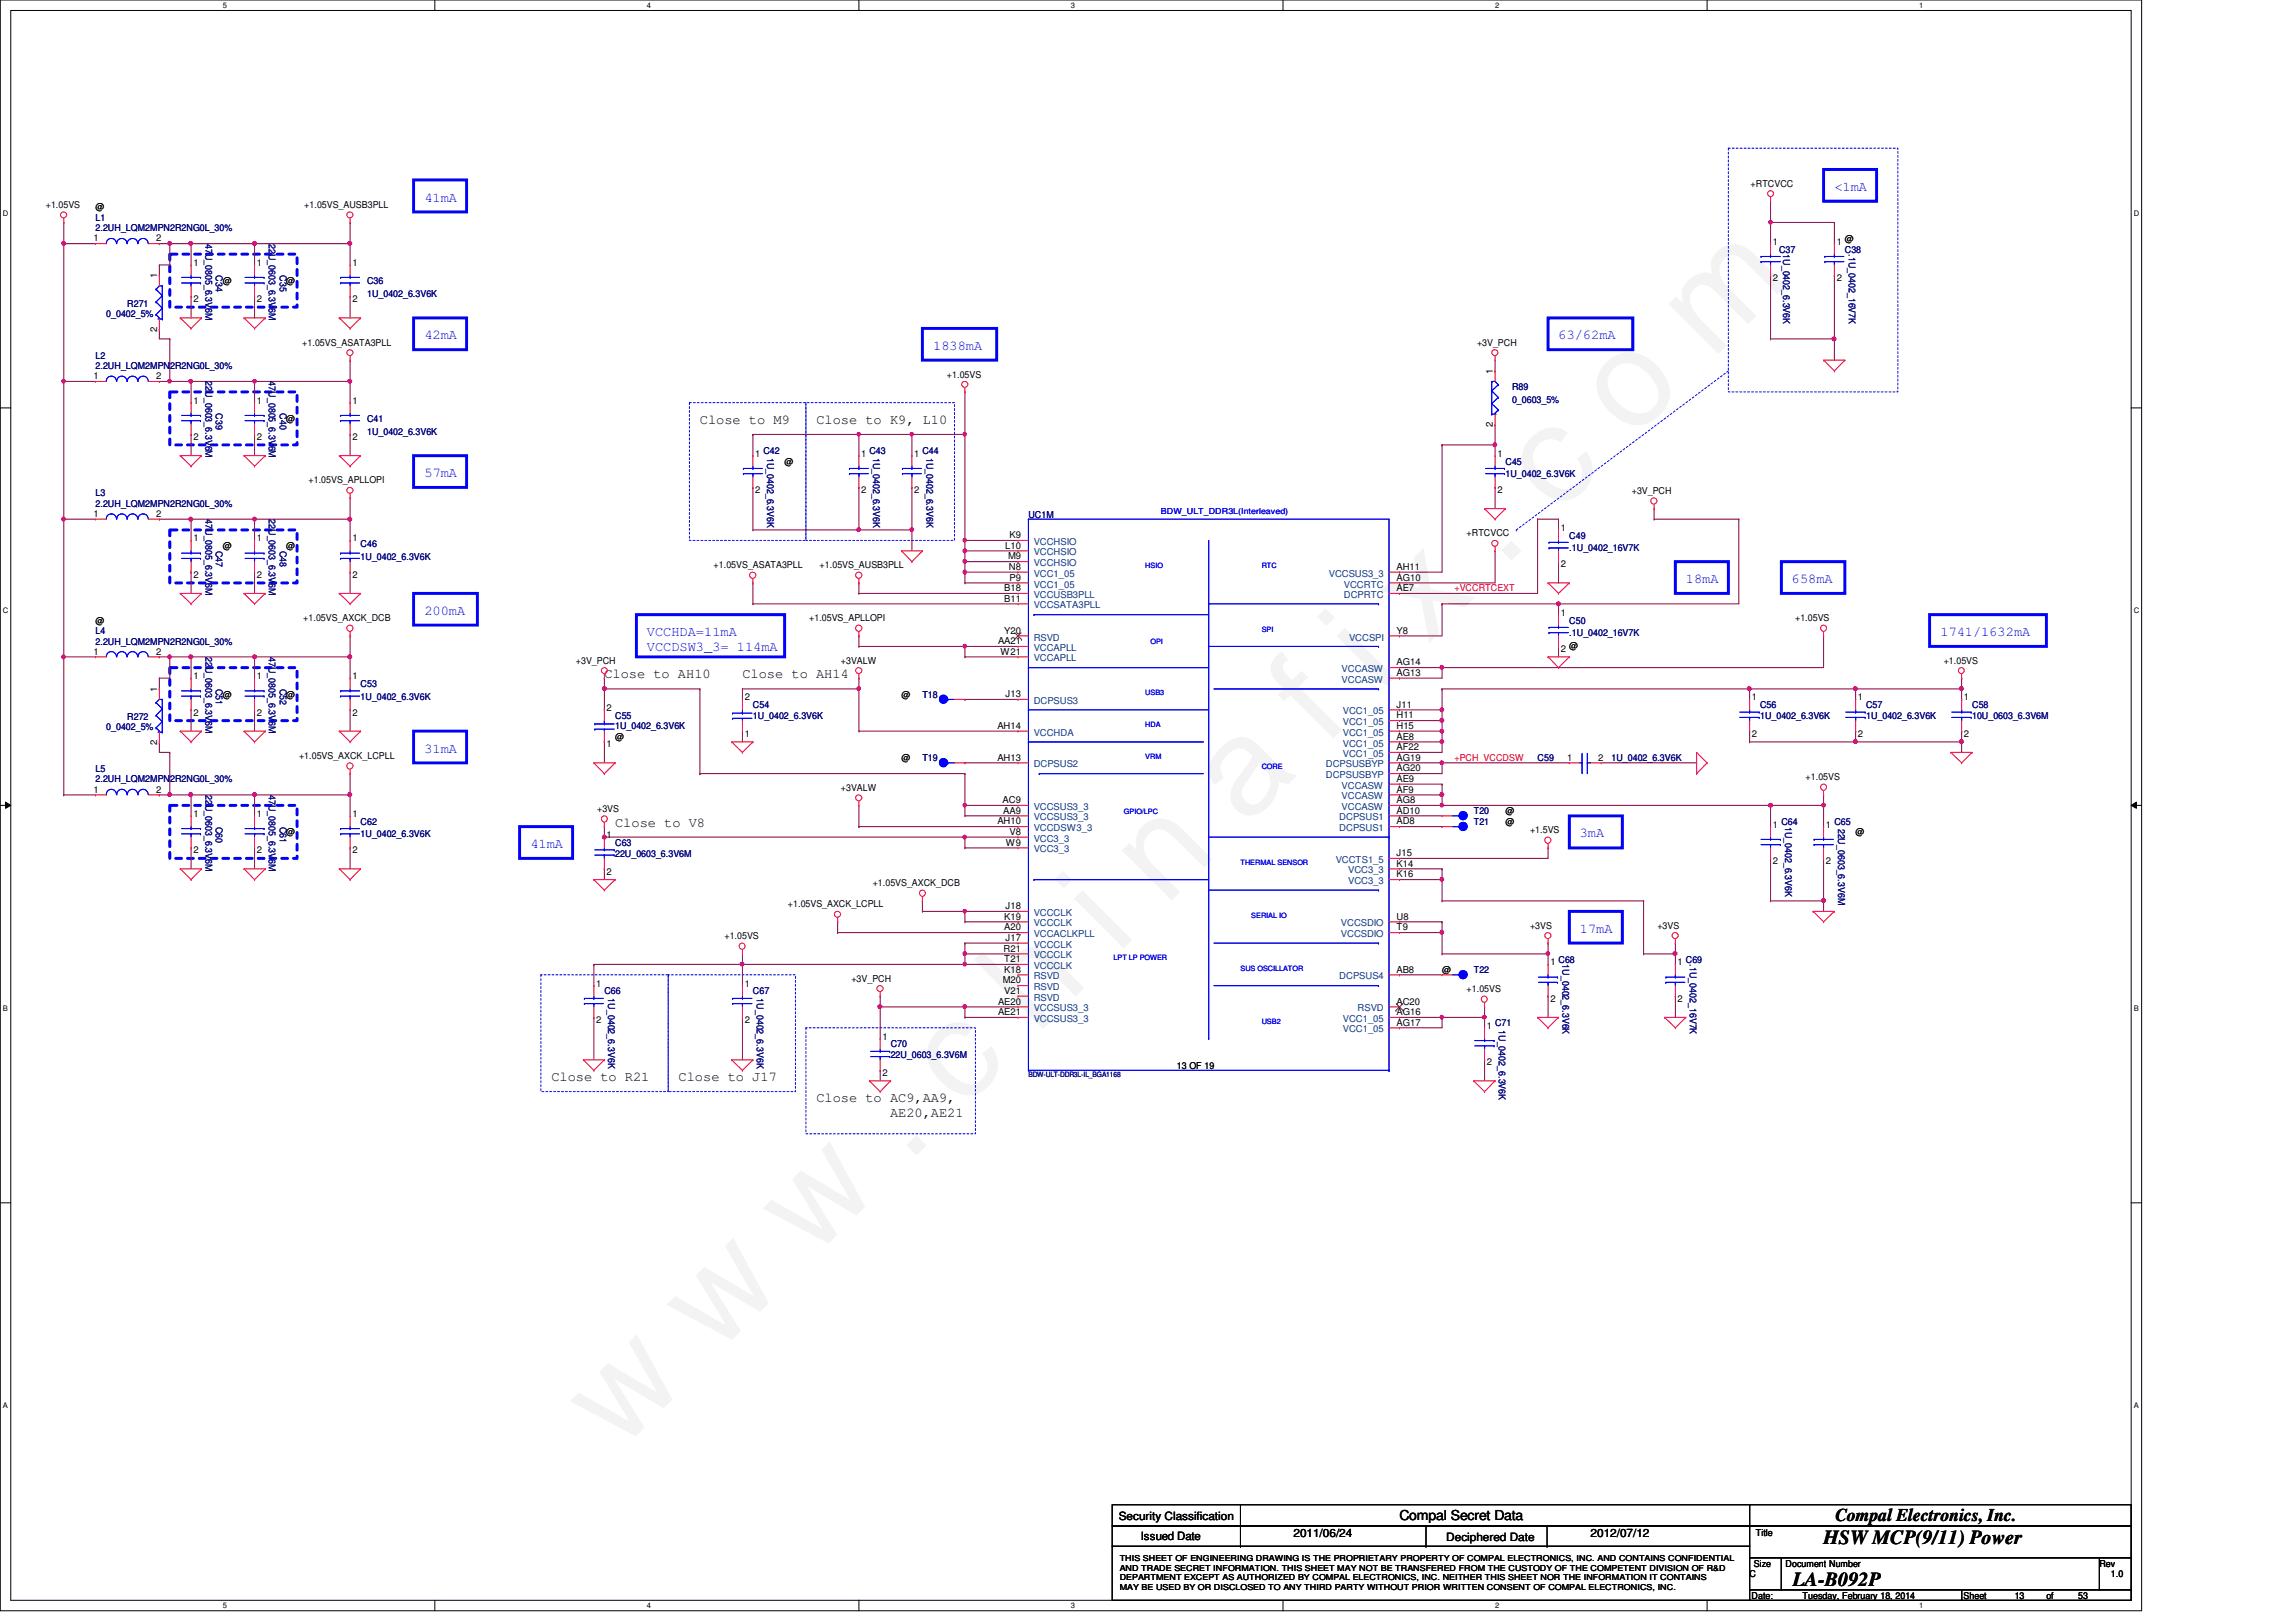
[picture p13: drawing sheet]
<svg xmlns="http://www.w3.org/2000/svg" width="297mm" height="210mm" viewBox="0 0 297 210" stroke-linecap="round" stroke-linejoin="round" font-family="sans-serif">
<defs><g id="words">
<text font-size="17.6" fill="#f0f" x="80.1" y="188" transform="rotate(-45 80.1 188)">w w w . c h i n a f i x . c o m</text>
<g font-size="2.6">
<text x="235.9" y="199.8">HSW MCP(9/11) Power</text>
<text x="231.9" y="205.3">LA-B092P</text>
</g>
<text font-size="2.3" x="237.4" y="196.9">Compal Electronics, Inc.</text>
<g font-size="1.8" fill="#00f">
<text x="54.9" y="26.1">41mA</text>
<text x="237.3" y="24.7">&lt;1mA</text>
<text x="54.9" y="43.9">42mA</text>
<text x="120.7" y="45.3">1838mA</text>
<text x="201.6" y="43.9">63/62mA</text>
<text x="54.9" y="61.7">57mA</text>
<text x="218.1" y="75.4">18mA</text>
<text x="231.8" y="75.4">658mA</text>
<text x="54.9" y="79.5">200mA</text>
<text x="83.7" y="82.3">VCCHDA=11mA</text>
<text x="251" y="82.3">1741/1632mA</text>
<text x="83.7" y="84.2">VCCDSW3_3= 114mA</text>
<text x="54.9" y="97.4">31mA</text>
<text x="68.6" y="109.7">41mA</text>
<text x="204.4" y="108.4">3mA</text>
<text x="204.4" y="120.7">17mA</text>
</g>
<g font-size="1.8">
<text x="90.5" y="54.9">Close to M9</text>
<text x="105.6" y="54.9">Close to K9, L10</text>
<text x="78.2" y="87.8">Close to AH10</text>
<text x="96.1" y="87.8">Close to AH14</text>
<text x="79.6" y="107">Close to V8</text>
<text x="71.3" y="139.9">Close to R21</text>
<text x="87.8" y="139.9">Close to J17</text>
<text x="105.6" y="142.7">Close to AC9,AA9,</text>
<text x="115.1" y="144.6">AE20,AE21</text>
<text x="181.1" y="196.8">Compal Secret Data</text>
</g>
<g font-size="1.5">
<text x="144.7" y="196.6">Security Classification</text>
<text x="147.6" y="199.3">Issued Date</text>
<text x="167.3" y="198.8">2011/06/24</text>
<text x="187.1" y="199.4">Deciphered Date</text>
<text x="205.8" y="198.8">2012/07/12</text>
</g>
<g font-size="1.2">
<text x="5.9" y="26.9">+1.05VS</text>
<text x="12.4" y="27.2">@</text>
<text x="39.4" y="26.9">+1.05VS_AUSB3PLL</text>
<text x="226.5" y="24.2">+RTCVCC</text>
<text x="12.1" y="31.2">1</text>
<text x="20.2" y="31.2">2</text>
<text x="25" y="34.4">1</text>
<text x="33.2" y="34.4">1</text>
<text x="45.6" y="34.4">1</text>
<text x="229.4" y="31.7">1</text>
<text x="237.6" y="31.7">1</text>
<text x="238.7" y="31.3">@</text>
<text x="20.3" y="36" transform="rotate(-90 20.3 36)">1</text>
<text x="25" y="39.1">2</text>
<text x="28.8" y="36.8">@</text>
<text x="33.2" y="39.1">2</text>
<text x="37" y="36.8">@</text>
<text x="45.6" y="39.1">2</text>
<text x="229.4" y="36.4">2</text>
<text x="237.6" y="36.4">2</text>
<text x="20.3" y="42.9" transform="rotate(-90 20.3 42.9)">2</text>
<text x="39.1" y="44.7">+1.05VS_ASATA3PLL</text>
<text x="191.1" y="44.7">+3V_PCH</text>
<text x="12.1" y="49.1">1</text>
<text x="20.2" y="49.1">2</text>
<text x="25" y="52.2">1</text>
<text x="33.2" y="52.2">1</text>
<text x="45.6" y="52.2">1</text>
<text x="122.5" y="48.9">+1.05VS</text>
<text x="193.1" y="48.4" transform="rotate(-90 193.1 48.4)">1</text>
<text x="25" y="57">2</text>
<text x="33.2" y="57">2</text>
<text x="37" y="54.6">@</text>
<text x="45.6" y="57">2</text>
<text x="97.7" y="59.1">1</text>
<text x="111.4" y="59.1">1</text>
<text x="118.3" y="59.1">1</text>
<text x="193.1" y="55.2" transform="rotate(-90 193.1 55.2)">2</text>
<text x="193.7" y="59.1">1</text>
<text x="39.9" y="62.6">+1.05VS_APLLOPI</text>
<text x="97.7" y="63.8">2</text>
<text x="101.5" y="60.1">@</text>
<text x="111.4" y="63.8">2</text>
<text x="118.3" y="63.8">2</text>
<text x="193.7" y="63.8">2</text>
<text x="211.1" y="64">+3V_PCH</text>
<text x="12.1" y="66.9">1</text>
<text x="20.2" y="66.9">2</text>
<text x="25" y="70.1">1</text>
<text x="28.8" y="71.1">@</text>
<text x="33.2" y="70.1">1</text>
<text x="37" y="71.1">@</text>
<text x="45.6" y="70.1">1</text>
<text x="130" y="71">L10</text>
<text x="130.6" y="69.6">K9</text>
<text x="189.7" y="69.4">+RTCVCC</text>
<text x="201.9" y="68.7">1</text>
<text x="25" y="74.8">2</text>
<text x="33.2" y="74.8">2</text>
<text x="45.6" y="74.8">2</text>
<text x="92.3" y="73.5">+1.05VS_ASATA3PLL</text>
<text x="106" y="73.5">+1.05VS_AUSB3PLL</text>
<text x="129.9" y="77.9">B11</text>
<text x="129.9" y="76.5">B18</text>
<text x="130.4" y="72.4">M9</text>
<text x="130.5" y="73.7">N8</text>
<text x="130.6" y="75.1">P9</text>
<text x="180.7" y="73.7">AH11</text>
<text x="180.7" y="75.1">AG10</text>
<text x="180.7" y="76.5">AE7</text>
<text x="201.9" y="73.4">2</text>
<text x="12.4" y="80.7">@</text>
<text x="39.2" y="80.4">+1.05VS_AXCK_DCB</text>
<text x="104.7" y="80.4">+1.05VS_APLLOPI</text>
<text x="129.1" y="83.4">AA21</text>
<text x="129.9" y="82">Y20</text>
<text x="180.7" y="82">Y8</text>
<text x="201.9" y="79.7">1</text>
<text x="203" y="84">@</text>
<text x="232.2" y="80.4">+1.05VS</text>
<text x="12.1" y="84.7">1</text>
<text x="20.2" y="84.7">2</text>
<text x="20.3" y="89.5" transform="rotate(-90 20.3 89.5)">1</text>
<text x="25" y="87.9">1</text>
<text x="33.2" y="87.9">1</text>
<text x="45.6" y="87.9">1</text>
<text x="74.5" y="85.9">+3V_PCH</text>
<text x="108.8" y="85.9">+3VALW</text>
<text x="129.5" y="84.7">W21</text>
<text x="180.7" y="86.1">AG14</text>
<text x="180.7" y="87.5">AG13</text>
<text x="201.9" y="84.4">2</text>
<text x="251.5" y="85.9">+1.05VS</text>
<text x="25" y="92.6">2</text>
<text x="28.8" y="90.3">@</text>
<text x="33.2" y="92.6">2</text>
<text x="37" y="90.3">@</text>
<text x="45.6" y="92.6">2</text>
<text x="78.5" y="92">2</text>
<text x="79.6" y="95.8">@</text>
<text x="96.3" y="95.4">1</text>
<text x="96.3" y="90.6">2</text>
<text x="116.6" y="90.3">@</text>
<text x="129" y="94.3">AH14</text>
<text x="130.1" y="90.2">J13</text>
<text x="180.7" y="91.6">J11</text>
<text x="180.7" y="93">H11</text>
<text x="180.7" y="94.3">H15</text>
<text x="180.7" y="95.7">AE8</text>
<text x="226.6" y="90.6">1</text>
<text x="226.6" y="95.4">2</text>
<text x="240.4" y="90.6">1</text>
<text x="240.4" y="95.4">2</text>
<text x="254.1" y="90.6">1</text>
<text x="254.1" y="95.4">2</text>
<text x="20.3" y="96.4" transform="rotate(-90 20.3 96.4)">2</text>
<text x="38.7" y="98.3">+1.05VS_AXCK_LCPLL</text>
<text x="78.5" y="96.7">1</text>
<text x="116.6" y="98.5">@</text>
<text x="129" y="98.4">AH13</text>
<text x="180.7" y="99.8">AG20</text>
<text x="180.7" y="98.4">AG19</text>
<text x="180.7" y="101.2">AE9</text>
<text x="180.7" y="97.1">AF22</text>
<text x="202.7" y="98.4">1</text>
<text x="206.8" y="98.4">2</text>
<text x="233.6" y="101">+1.05VS</text>
<text x="12.1" y="102.6">1</text>
<text x="20.2" y="102.6">2</text>
<text x="25" y="105.7">1</text>
<text x="33.2" y="105.7">1</text>
<text x="45.6" y="105.7">1</text>
<text x="77.3" y="105.1">+3VS</text>
<text x="108.8" y="102.4">+3VALW</text>
<text x="129" y="106.7">AH10</text>
<text x="129.7" y="103.9">AC9</text>
<text x="129.8" y="105.3">AA9</text>
<text x="180.7" y="106.7">AD8</text>
<text x="180.7" y="105.3">AD10</text>
<text x="180.7" y="102.6">AF9</text>
<text x="180.7" y="103.9">AG8</text>
<text x="194.8" y="106.7">@</text>
<text x="194.8" y="105.4">@</text>
<text x="197.9" y="107.8">+1.5VS</text>
<text x="229.4" y="107.1">1</text>
<text x="236.2" y="107.1">1</text>
<text x="25" y="110.4">2</text>
<text x="33.2" y="110.4">2</text>
<text x="37" y="108.1">@</text>
<text x="45.6" y="110.4">2</text>
<text x="78.5" y="108.5">1</text>
<text x="78.5" y="113.2">2</text>
<text x="130.1" y="109.4">W9</text>
<text x="130.6" y="108">V8</text>
<text x="180.7" y="110.8">J15</text>
<text x="180.7" y="113.5">K16</text>
<text x="180.7" y="112.1">K14</text>
<text x="229.4" y="111.8">2</text>
<text x="236.2" y="111.8">2</text>
<text x="240.1" y="108.1">@</text>
<text x="101.9" y="117.4">+1.05VS_AXCK_LCPLL</text>
<text x="112.9" y="114.7">+1.05VS_AXCK_DCB</text>
<text x="129.9" y="119">K19</text>
<text x="130.1" y="117.6">J18</text>
<text x="180.7" y="119">U8</text>
<text x="93.7" y="121.5">+1.05VS</text>
<text x="129.8" y="123.1">R21</text>
<text x="129.9" y="125.9">K18</text>
<text x="129.9" y="124.5">T21</text>
<text x="129.9" y="120.4">A20</text>
<text x="130.1" y="121.8">J17</text>
<text x="180.7" y="125.9">AB8</text>
<text x="180.7" y="120.4">T9</text>
<text x="186.6" y="125.9">@</text>
<text x="197.9" y="120.2">+3VS</text>
<text x="200.6" y="124.9">1</text>
<text x="214.4" y="120.2">+3VS</text>
<text x="217" y="124.9">1</text>
<text x="77.1" y="127.7">1</text>
<text x="96.3" y="127.7">1</text>
<text x="110.1" y="127">+3V_PCH</text>
<text x="129.1" y="131.4">AE21</text>
<text x="129.1" y="130">AE20</text>
<text x="129.7" y="127.3">M20</text>
<text x="129.9" y="128.6">V21</text>
<text x="180.7" y="130">AC20</text>
<text x="180.7" y="131.4">AG16</text>
<text x="189.7" y="128.4">+1.05VS</text>
<text x="200.6" y="129.7">2</text>
<text x="217" y="129.7">2</text>
<text x="77.1" y="132.4">2</text>
<text x="96.3" y="132.4">2</text>
<text x="114.2" y="134.5">1</text>
<text x="180.7" y="132.7">AG17</text>
<text x="192.4" y="133.2">1</text>
<text x="192.4" y="137.9">2</text>
<text x="114.2" y="139.3">2</text>
<text x="152.3" y="138.3">13 OF 19</text>
<text x="226.9" y="202.7">Size</text>
<text x="227.2" y="198.8">Title</text>
<text x="231" y="202.7">Document Number</text>
<text x="271.6" y="202.7">Rev</text>
<text x="226.4" y="204.1">C</text>
<text x="226.6" y="206.9">Date:</text>
<text x="233.2" y="206.9">Tuesday, February 18, 2014</text>
<text x="254" y="206.9">Sheet</text>
<text x="260.6" y="206.9">13</text>
<text x="264.7" y="206.9">of</text>
<text x="268.9" y="206.9">53</text>
<text x="273.1" y="204.1">1.0</text>
</g>
<g font-size="1.2" fill="#000080">
<text x="12.4" y="28.6">L1</text>
<text x="12.4" y="29.9">2.2UH_LQM2MPN2R2NG0L_30%</text>
<text x="26.6" y="31.5" transform="rotate(90 26.6 31.5)">47U_0805_6.3V6M</text>
<text x="27.9" y="35.6" transform="rotate(90 27.9 35.6)">C34</text>
<text x="34.8" y="31.5" transform="rotate(90 34.8 31.5)">22U_0603_6.3V6M</text>
<text x="36.2" y="35.6" transform="rotate(90 36.2 35.6)">C35</text>
<text x="230.2" y="32.7">C37</text>
<text x="230.7" y="32.9" transform="rotate(90 230.7 32.9)">1U_0402_6.3V6K</text>
<text x="238.7" y="32.7">C38</text>
<text x="239.2" y="32.9" transform="rotate(90 239.2 32.9)">.1U_0402_16V7K</text>
<text x="13.8" y="41">0_0402_5%</text>
<text x="16.5" y="39.7">R271</text>
<text x="47.5" y="36.8">C36</text>
<text x="47.5" y="38.4">1U_0402_6.3V6K</text>
<text x="12.4" y="46.4">L2</text>
<text x="12.4" y="47.8">2.2UH_LQM2MPN2R2NG0L_30%</text>
<text x="26.6" y="49.4" transform="rotate(90 26.6 49.4)">22U_0603_6.3V6M</text>
<text x="27.9" y="53.5" transform="rotate(90 27.9 53.5)">C39</text>
<text x="34.8" y="49.4" transform="rotate(90 34.8 49.4)">47U_0805_6.3V6M</text>
<text x="36.2" y="53.5" transform="rotate(90 36.2 53.5)">C40</text>
<text x="195.6" y="50.5">R89</text>
<text x="195.6" y="52.2">0_0603_5%</text>
<text x="47.5" y="54.6">C41</text>
<text x="47.5" y="56.3">1U_0402_6.3V6K</text>
<text x="98.8" y="58.7">C42</text>
<text x="99.3" y="59.2" transform="rotate(90 99.3 59.2)">1U_0402_6.3V6K</text>
<text x="112.5" y="58.7">C43</text>
<text x="113" y="59.2" transform="rotate(90 113 59.2)">1U_0402_6.3V6K</text>
<text x="119.3" y="58.7">C44</text>
<text x="119.8" y="59.2" transform="rotate(90 119.8 59.2)">1U_0402_6.3V6K</text>
<text x="12.4" y="64.2">L3</text>
<text x="12.4" y="65.6">2.2UH_LQM2MPN2R2NG0L_30%</text>
<text x="194.8" y="60.1">C45</text>
<text x="194.8" y="61.8">1U_0402_6.3V6K</text>
<text x="26.6" y="67.2" transform="rotate(90 26.6 67.2)">47U_0805_6.3V6M</text>
<text x="27.9" y="71.3" transform="rotate(90 27.9 71.3)">C47</text>
<text x="34.8" y="67.2" transform="rotate(90 34.8 67.2)">22U_0603_6.3V6M</text>
<text x="36.2" y="71.3" transform="rotate(90 36.2 71.3)">C48</text>
<text x="46.6" y="70.8">C46</text>
<text x="133.1" y="67">UC1M</text>
<text x="203" y="69.7">C49</text>
<text x="203" y="71.3">.1U_0402_16V7K</text>
<text x="46.6" y="72.4">1U_0402_6.3V6K</text>
<text x="12.4" y="82">L4</text>
<text x="12.4" y="83.4">2.2UH_LQM2MPN2R2NG0L_30%</text>
<text x="203" y="80.7">C50</text>
<text x="203" y="82.3">.1U_0402_16V7K</text>
<text x="26.6" y="85" transform="rotate(90 26.6 85)">22U_0603_6.3V6M</text>
<text x="27.9" y="89.2" transform="rotate(90 27.9 89.2)">C51</text>
<text x="34.8" y="85" transform="rotate(90 34.8 85)">47U_0805_6.3V6M</text>
<text x="36.2" y="89.2" transform="rotate(90 36.2 89.2)">C52</text>
<text x="46.6" y="88.9">C53</text>
<text x="13.8" y="94.5">0_0402_5%</text>
<text x="16.5" y="93.2">R272</text>
<text x="46.6" y="90.6">1U_0402_6.3V6K</text>
<text x="79.6" y="93">C55</text>
<text x="79.6" y="94.4">1U_0402_6.3V6K</text>
<text x="97.4" y="91.7">C54</text>
<text x="97.4" y="93">1U_0402_6.3V6K</text>
<text x="119.3" y="90.3">T18</text>
<text x="227.7" y="91.7">C56</text>
<text x="227.7" y="93">1U_0402_6.3V6K</text>
<text x="241.4" y="91.7">C57</text>
<text x="241.4" y="93">1U_0402_6.3V6K</text>
<text x="255.1" y="91.7">C58</text>
<text x="255.1" y="93">10U_0603_6.3V6M</text>
<text x="12.4" y="99.9">L5</text>
<text x="12.4" y="101.3">2.2UH_LQM2MPN2R2NG0L_30%</text>
<text x="119.3" y="98.5">T19</text>
<text x="198.9" y="98.5">C59</text>
<text x="208.5" y="98.5">1U_0402_6.3V6K</text>
<text x="26.6" y="102.9" transform="rotate(90 26.6 102.9)">22U_0603_6.3V6M</text>
<text x="27.9" y="107" transform="rotate(90 27.9 107)">C60</text>
<text x="34.8" y="102.9" transform="rotate(90 34.8 102.9)">47U_0805_6.3V6M</text>
<text x="36.2" y="107" transform="rotate(90 36.2 107)">C61</text>
<text x="46.6" y="106.7">C62</text>
<text x="190.7" y="106.7">T21</text>
<text x="190.7" y="105.4">T20</text>
<text x="230.5" y="106.7">C64</text>
<text x="231" y="107" transform="rotate(90 231 107)">1U_0402_6.3V6K</text>
<text x="237.3" y="106.7">C65</text>
<text x="237.8" y="107.2" transform="rotate(90 237.8 107.2)">22U_0603_6.3V6M</text>
<text x="46.6" y="108.4">1U_0402_6.3V6K</text>
<text x="79.6" y="109.5">C63</text>
<text x="79.6" y="110.9">22U_0603_6.3V6M</text>
<text x="190.7" y="125.9">T22</text>
<text x="201.6" y="124.6">C68</text>
<text x="202.1" y="124.8" transform="rotate(90 202.1 124.8)">1U_0402_6.3V6K</text>
<text x="218.1" y="124.6">C69</text>
<text x="218.6" y="124.8" transform="rotate(90 218.6 124.8)">.1U_0402_16V7K</text>
<text x="78.2" y="128.7">C66</text>
<text x="78.7" y="129.2" transform="rotate(90 78.7 129.2)">1U_0402_6.3V6K</text>
<text x="97.4" y="128.7">C67</text>
<text x="97.9" y="129.2" transform="rotate(90 97.9 129.2)">1U_0402_6.3V6K</text>
<text x="115.2" y="135.6">C70</text>
<text x="115.2" y="136.9">22U_0603_6.3V6M</text>
<text x="193.4" y="132.8">C71</text>
<text x="193.9" y="133.3" transform="rotate(90 193.9 133.3)">1U_0402_6.3V6K</text>
</g>
<g font-size="1.2" fill="#004080">
<text x="133.7" y="70.5">VCCHSIO</text>
<text x="133.7" y="71.9">VCCHSIO</text>
<text x="133.7" y="73.3">VCCHSIO</text>
<text x="133.7" y="77.4">VCCUSB3PLL</text>
<text x="133.7" y="74.6">VCC1_05</text>
<text x="133.7" y="76">VCC1_05</text>
<text x="171.9" y="74.6">VCCSUS3_3</text>
<text x="173.9" y="76">VCCRTC</text>
<text x="173.9" y="77.4">DCPRTC</text>
<text x="133.7" y="82.9">RSVD</text>
<text x="133.7" y="78.7">VCCSATA3PLL</text>
<text x="174.5" y="82.9">VCCSPI</text>
<text x="133.7" y="85.6">VCCAPLL</text>
<text x="133.7" y="84.2">VCCAPLL</text>
<text x="173.6" y="87">VCCASW</text>
<text x="173.6" y="88.3">VCCASW</text>
<text x="133.7" y="95.2">VCCHDA</text>
<text x="133.7" y="91.1">DCPSUS3</text>
<text x="173.7" y="92.5">VCC1_05</text>
<text x="173.7" y="93.9">VCC1_05</text>
<text x="173.7" y="95.2">VCC1_05</text>
<text x="133.7" y="99.3">DCPSUS2</text>
<text x="171.5" y="100.7">DCPSUSBYP</text>
<text x="171.5" y="99.3">DCPSUSBYP</text>
<text x="173.7" y="96.6">VCC1_05</text>
<text x="173.7" y="98">VCC1_05</text>
<text x="133.7" y="107.6">VCCDSW3_3</text>
<text x="133.7" y="104.8">VCCSUS3_3</text>
<text x="133.7" y="106.2">VCCSUS3_3</text>
<text x="173.3" y="107.6">DCPSUS1</text>
<text x="173.3" y="106.2">DCPSUS1</text>
<text x="173.6" y="102.1">VCCASW</text>
<text x="173.6" y="103.5">VCCASW</text>
<text x="173.6" y="104.8">VCCASW</text>
<text x="133.7" y="110.3">VCC3_3</text>
<text x="133.7" y="108.9">VCC3_3</text>
<text x="172.8" y="111.7">VCCTS1_5</text>
<text x="174.4" y="113">VCC3_3</text>
<text x="133.7" y="118.5">VCCCLK</text>
<text x="133.7" y="119.9">VCCCLK</text>
<text x="173.5" y="119.9">VCCSDIO</text>
<text x="174.4" y="114.4">VCC3_3</text>
<text x="133.7" y="125.4">VCCCLK</text>
<text x="133.7" y="124">VCCCLK</text>
<text x="133.7" y="122.6">VCCCLK</text>
<text x="133.7" y="121.3">VCCACLKPLL</text>
<text x="173.5" y="121.3">VCCSDIO</text>
<text x="133.7" y="130.9">VCCSUS3_3</text>
<text x="133.7" y="129.5">RSVD</text>
<text x="133.7" y="128.1">RSVD</text>
<text x="133.7" y="126.7">RSVD</text>
<text x="173.3" y="126.7">DCPSUS4</text>
<text x="175.6" y="130.9">RSVD</text>
<text x="133.7" y="132.2">VCCSUS3_3</text>
<text x="173.7" y="132.2">VCC1_05</text>
<text x="173.7" y="133.6">VCC1_05</text>
</g>
<g font-size="1.2" fill="#f00">
<text x="188.2" y="76.5">+VCCRTCEXT</text>
<text x="188.2" y="98.5">+PCH_VCCDSW</text>
</g>
<text font-size="1.1" fill="#00f" x="150.2" y="66.5">BDW_ULT_DDR3L(Interleaved)</text>
<g font-size="1.1">
<text x="144.9" y="203.2">AND TRADE SECRET INFORMATION. THIS SHEET MAY NOT BE TRANSFERED FROM THE CUSTODY OF THE COMPETENT DIVISION OF R&amp;D</text>
<text x="144.9" y="202">THIS SHEET OF ENGINEERING DRAWING IS THE PROPRIETARY PROPERTY OF COMPAL ELECTRONICS, INC. AND CONTAINS CONFIDENTIAL</text>
<text x="144.9" y="204.5">DEPARTMENT EXCEPT AS AUTHORIZED BY COMPAL ELECTRONICS, INC. NEITHER THIS SHEET NOR THE INFORMATION IT CONTAINS</text>
<text x="144.9" y="205.7">MAY BE USED BY OR DISCLOSED TO ANY THIRD PARTY WITHOUT PRIOR WRITTEN CONSENT OF COMPAL ELECTRONICS, INC.</text>
</g>
<g font-size="1">
<text x="28.8" y="1">5</text>
<text x="83.7" y="1">4</text>
<text x="138.6" y="1">3</text>
<text x="193.4" y="1">2</text>
<text x="248.3" y="1">1</text>
<text x=".4" y="27.9">D</text>
<text x="276.1" y="27.9">D</text>
<text x=".4" y="79.4">C</text>
<text x="276.1" y="79.4">C</text>
<text x=".4" y="130.8">B</text>
<text x="276.1" y="130.8">B</text>
<text x=".4" y="182.2">A</text>
<text x="276.1" y="182.2">A</text>
<text x="28.8" y="208.1">5</text>
<text x="83.7" y="208.1">4</text>
<text x="138.6" y="208.1">3</text>
<text x="193.4" y="208.1">2</text>
<text x="248.3" y="208.1">1</text>
</g>
<g font-size=".9" fill="#00f">
<text x="148.2" y="73.5">HSIO</text>
<text x="163.2" y="73.5">RTC</text>
<text x="148.8" y="83.4">OPI</text>
<text x="163.2" y="81.7">SPI</text>
<text x="148.2" y="90">USB3</text>
<text x="148.2" y="94.1">HDA</text>
<text x="148.2" y="98.2">VRM</text>
<text x="163.2" y="99.6">CORE</text>
<text x="145.4" y="105.3">GPIO/LPC</text>
<text x="160.5" y="111.9">THERMAL SENSOR</text>
<text x="161.9" y="118.8">SERIAL IO</text>
<text x="144.1" y="124.3">LPT LP POWER</text>
<text x="160.5" y="125.6">SUS OSCILLATOR</text>
<text x="163.2" y="132.5">USB2</text>
</g>
<text font-size=".9" fill="#000080" x="133.1" y="139.4">BDW-ULT-DDR3L-IL_BGA1168</text>
</g></defs>
<path d="M0 0h277.1v208.4h-277.1zM1.4 1.4h274.3v205.7h-274.3z" fill="none" stroke="#000" stroke-width=".13"/>
<g fill="#fff">
<path d="M28.8 .1h.6v1.1h-.6z"/>
<path d="M28.8 207.2h.6v1.1h-.6z"/>
</g>
<path d="M56.3 0v1.4M56.3 207.1v1.3" fill="none" stroke="#000" stroke-width=".13"/>
<g fill="#fff">
<path d="M83.7 .1h.5v1.1h-.5z"/>
<path d="M83.7 207.2h.5v1.1h-.5z"/>
</g>
<path d="M111.1 0v1.4M111.1 207.1v1.3" fill="none" stroke="#000" stroke-width=".13"/>
<g fill="#fff">
<path d="M138.6 .1h.5v1.1h-.5z"/>
<path d="M138.6 207.2h.5v1.1h-.5z"/>
</g>
<path d="M166 0v1.4M166 207.1v1.3" fill="none" stroke="#000" stroke-width=".13"/>
<g fill="#fff">
<path d="M193.4 .1h.6v1.1h-.6z"/>
<path d="M193.4 207.2h.6v1.1h-.6z"/>
</g>
<path d="M220.8 0v1.4M220.8 207.1v1.3" fill="none" stroke="#000" stroke-width=".13"/>
<g fill="#fff">
<path d="M248.3 .1h.5v1.1h-.5z"/>
<path d="M248.3 207.2h.5v1.1h-.5z"/>
<path d="M.4 27.1h.7v1.1h-.7z"/>
<path d="M276.1 27.1h.7v1.1h-.7z"/>
<path d="M.4 78.5h.7v1.1h-.7z"/>
<path d="M276.1 78.5h.7v1.1h-.7z"/>
</g>
<path d="M0 52.8h1.4M275.7 52.8h1.4" fill="none" stroke="#000" stroke-width=".13"/>
<g fill="#fff">
<path d="M.4 129.9h.6v1.1h-.6z"/>
<path d="M276.1 129.9h.6v1.1h-.6z"/>
</g>
<path d="M0 104.2h1.4M.7 103.8l.7 .4-.7 .4zM275.7 104.2l.7-.4v.8zM275.7 104.2h1.4" fill="none" stroke="#000" stroke-width=".13"/>
<path d="M.7 103.8l.7 .4-.7 .4zM275.7 104.2l.7-.4v.8z" fill="#000"/>
<g fill="#fff">
<path d="M.4 181.4h.6v1.1h-.6z"/>
<path d="M276.1 181.4h.6v1.1h-.6z"/>
</g>
<path d="M0 155.7h1.4M275.7 155.7h1.4" fill="none" stroke="#000" stroke-width=".13"/>
<path d="M223.6 19.2h21.9v31.5h-21.9z" fill="none" stroke="#00f" stroke-width=".13" stroke-dasharray=".3 .3"/>
<path d="M53.5 23.3h6.9v4.1h-6.9zM235.9 21.9h6.9v4.1h-6.9zM53.5 41.1h6.9v4.2h-6.9zM53.5 59h6.9v4.1h-6.9zM53.5 76.8h8.3v4.1h-8.3zM230.5 72.7h8.2v4.1h-8.2zM249.6 79.5h15.1v4.2h-15.1zM53.5 94.6h6.9v4.1h-6.9zM67.2 107h6.9v4.1h-6.9z" fill="none" stroke="#00f" stroke-width=".38"/>
<path d="M22 32.9h16.4v6.9h-16.4zM22 50.7h16.4v6.9h-16.4zM22 68.6h16.4v6.8h-16.4zM22 86.4h16.4v6.9h-16.4zM22 104.2h16.4v6.9h-16.4z" fill="none" stroke="#00f" stroke-width=".38" stroke-dasharray=".8 .8"/>
<path d="M226.4 89.2h27.4M226.4 96h13.7M240.1 89.2h.1M253.8 96h.1M253.8 89.2h.1M253.8 89.2v1.3M253.8 96v1.4" fill="none" stroke="#800040" stroke-width=".13"/>
<circle cx="253.7" cy="89.1" r=".26" fill="#f0f"/>
<circle cx="253.7" cy="89.1" r=".26" fill="none" stroke="#f0f" stroke-width=".13"/>
<circle cx="240" cy="89.1" r=".26" fill="#f0f"/>
<circle cx="240" cy="89.1" r=".26" fill="none" stroke="#f0f" stroke-width=".13"/>
<path d="M240.1 89.2h.1M240.1 96h.1M240.1 89.2v1.3M240.1 96h13.7" fill="none" stroke="#800040" stroke-width=".13"/>
<circle cx="253.7" cy="96" r=".26" fill="#f0f"/>
<circle cx="253.7" cy="96" r=".26" fill="none" stroke="#f0f" stroke-width=".13"/>
<circle cx="240" cy="96" r=".26" fill="#f0f"/>
<circle cx="240" cy="96" r=".26" fill="none" stroke="#f0f" stroke-width=".13"/>
<g fill="none" stroke="#800040" stroke-width=".13">
<path d="M97.4 78.1h34.3M45.3 82.3h.1M45.3 82.3v2.7M186.6 89.2h39.8M186.6 86.4h49.3M240.1 94.6h.1M240.1 94.6v1.4M253.8 87.8h.1M253.8 94.6h.1M253.8 87.8v1.4M253.8 94.6v1.4M32.9 102.9h.1"/>
<path d="M32.9 102.9h12.4M45.3 109.7h.1M45.3 102.9h.1M45.3 102.9v2.7M45.3 109.7v2.7M90.5 100.1h34.3M186.6 104.2h42.5"/>
</g>
<circle cx="32.9" cy="102.8" r=".26" fill="#f0f"/>
<circle cx="32.9" cy="102.8" r=".26" fill="none" stroke="#f0f" stroke-width=".13"/>
<path d="M8.3 49.4h.1M8.3 49.4v17.8M45.3 91.9h.1M45.3 91.9v2.7" fill="none" stroke="#800040" stroke-width=".13"/>
<path d="M8.1 67l.1-.1 .2 .1v.4h-.2h-.1z" fill-rule="evenodd" fill="#f0f"/>
<path d="M8.1 67l.1-.1 .2 .1v.4h-.2h-.1z" fill="none" stroke="#f0f" stroke-width=".13"/>
<path d="M32.9 85h.1M32.9 85h12.4" fill="none" stroke="#800040" stroke-width=".13"/>
<circle cx="45.2" cy="85" r=".26" fill="#f0f"/>
<circle cx="45.2" cy="85" r=".26" fill="none" stroke="#f0f" stroke-width=".13"/>
<circle cx="32.9" cy="85" r=".26" fill="#f0f"/>
<circle cx="32.9" cy="85" r=".26" fill="none" stroke="#f0f" stroke-width=".13"/>
<path d="M32.9 67.2h.1M32.9 67.2h12.4M45.3 74h.1M45.3 74v2.8M45.3 85h.1M45.3 85v2.8M78.2 108.3h46.6" fill="none" stroke="#800040" stroke-width=".13"/>
<circle cx="45.2" cy="67.2" r=".26" fill="#f0f"/>
<circle cx="45.2" cy="67.2" r=".26" fill="none" stroke="#f0f" stroke-width=".13"/>
<circle cx="32.9" cy="67.2" r=".26" fill="#f0f"/>
<circle cx="32.9" cy="67.2" r=".26" fill="none" stroke="#f0f" stroke-width=".13"/>
<path d="M32.9 49.4h.1M32.9 49.4h12.4M45.3 56.2h.1M45.3 56.2v2.8M45.3 67.2h.1M45.3 67.2v2.7M96.1 124.8h28.7" fill="none" stroke="#800040" stroke-width=".13"/>
<circle cx="45.3" cy="49.3" r=".25" fill="#f0f"/>
<circle cx="45.3" cy="49.3" r=".25" fill="none" stroke="#f0f" stroke-width=".13"/>
<circle cx="32.9" cy="49.3" r=".25" fill="#f0f"/>
<circle cx="32.9" cy="49.3" r=".25" fill="none" stroke="#f0f" stroke-width=".13"/>
<g fill="none" stroke="#800040" stroke-width=".13">
<path d="M24.7 31.5h.1M24.7 31.5h8.2M32.9 38.4h.1M32.9 31.5h.1M32.9 31.5v2.8M32.9 38.4v2.7M45.3 38.4h.1M45.3 31.5h.1M45.3 31.5v2.8M45.3 38.4v2.7M229.1 28.8h8.2M237.3 28.8h.1"/>
<path d="M237.3 28.8v2.7M45.3 46.6h.1M45.3 46.6v2.8M237.3 43.9h.1M237.3 43.9v2.7M8.3 67.2h.1M8.3 67.2v35.7M8.3 85h.1M8.3 85h4.1"/>
</g>
<path d="M8.1 84.8h.1l.2 .1v.3l-.2 .1-.1-.1z" fill-rule="evenodd" fill="#f0f"/>
<path d="M8.1 84.8h.1l.2 .1v.3l-.2 .1-.1-.1z" fill="none" stroke="#f0f" stroke-width=".13"/>
<path d="M8.3 102.9h.1M8.3 102.9h4.1M45.3 100.1h.1M45.3 100.1v2.8" fill="none" stroke="#800040" stroke-width=".13"/>
<circle cx="45.2" cy="102.8" r=".26" fill="#f0f"/>
<circle cx="45.2" cy="102.8" r=".26" fill="none" stroke="#f0f" stroke-width=".13"/>
<path d="M32.9 31.5h.1M32.9 31.5h12.4" fill="none" stroke="#800040" stroke-width=".13"/>
<circle cx="45.2" cy="31.5" r=".26" fill="#f0f"/>
<circle cx="45.2" cy="31.5" r=".26" fill="none" stroke="#f0f" stroke-width=".13"/>
<circle cx="32.9" cy="31.5" r=".26" fill="#f0f"/>
<circle cx="32.9" cy="31.5" r=".26" fill="none" stroke="#f0f" stroke-width=".13"/>
<path d="M8.3 31.5h.1M8.3 28.8h.1M8.3 31.5h4.1M8.3 28.8v20.6M45.3 28.8h.1M45.3 28.8v2.7M8.3 49.4h.1M8.3 49.4h4.1M45.3 49.4h.1M45.3 49.4v2.7" fill="none" stroke="#800040" stroke-width=".13"/>
<path d="M8.1 49.2h.3l.1 .1-.1 .2-.2 .1-.1-.1z" fill-rule="evenodd" fill="#f0f"/>
<path d="M8.1 49.2h.3l.1 .1-.1 .2-.2 .1-.1-.1z" fill="none" stroke="#f0f" stroke-width=".13"/>
<path d="M8.1 31.3l.1-.1 .2 .2v.3h-.2h-.1z" fill-rule="evenodd" fill="#f0f"/>
<path d="M8.1 31.3l.1-.1 .2 .2v.3h-.2h-.1z" fill="none" stroke="#f0f" stroke-width=".13"/>
<path d="M229.1 43.9h8.2M8.3 67.2h.1M8.3 67.2h4.1M45.3 64.4h.1M45.3 64.4v2.8" fill="none" stroke="#800040" stroke-width=".13"/>
<circle cx="237.3" cy="43.9" r=".26" fill="#f0f"/>
<circle cx="237.3" cy="43.9" r=".26" fill="none" stroke="#f0f" stroke-width=".13"/>
<path d="M24.7 38.4h.1M24.7 31.5h.1M24.7 31.5v2.8M24.7 38.4v2.7M237.3 35.6h.1M237.3 35.6v8.3" fill="none" stroke="#800040" stroke-width=".13"/>
<circle cx="24.7" cy="31.5" r=".26" fill="#f0f"/>
<circle cx="24.7" cy="31.5" r=".26" fill="none" stroke="#f0f" stroke-width=".13"/>
<path d="M22 31.5h.1M22 31.5h2.7" fill="none" stroke="#800040" stroke-width=".13"/>
<path d="M21.8 31.3l.1-.1 .2 .2v.3h-.2h-.1z" fill-rule="evenodd" fill="#f0f"/>
<path d="M21.8 31.3l.1-.1 .2 .2v.3h-.2h-.1z" fill="none" stroke="#f0f" stroke-width=".13"/>
<path d="M24.7 56.2h.1M24.7 49.4h.1M24.7 49.4v2.7M24.7 56.2v2.8" fill="none" stroke="#800040" stroke-width=".13"/>
<circle cx="24.7" cy="49.3" r=".25" fill="#f0f"/>
<circle cx="24.7" cy="49.3" r=".25" fill="none" stroke="#f0f" stroke-width=".13"/>
<path d="M22 49.4h.1M22 49.4h10.9M24.7 49.4h.1M32.9 56.2h.1M32.9 49.4h.1M32.9 49.4v2.7M32.9 56.2v2.8" fill="none" stroke="#800040" stroke-width=".13"/>
<path d="M21.8 49.2h.3l.1 .1-.1 .2-.2 .1-.1-.1z" fill-rule="evenodd" fill="#f0f"/>
<path d="M21.8 49.2h.3l.1 .1-.1 .2-.2 .1-.1-.1z" fill="none" stroke="#f0f" stroke-width=".13"/>
<path d="M24.7 91.9h.1M24.7 85h.1M24.7 85v2.8M24.7 91.9v2.7" fill="none" stroke="#800040" stroke-width=".13"/>
<circle cx="24.7" cy="85" r=".26" fill="#f0f"/>
<circle cx="24.7" cy="85" r=".26" fill="none" stroke="#f0f" stroke-width=".13"/>
<path d="M22 85h.1M22 85h10.9M24.7 85h.1M32.9 91.9h.1M32.9 85h.1M32.9 85v2.8M32.9 91.9v2.7" fill="none" stroke="#800040" stroke-width=".13"/>
<path d="M21.8 84.8h.1l.2 .1v.3l-.2 .1-.1-.1z" fill-rule="evenodd" fill="#f0f"/>
<path d="M21.8 84.8h.1l.2 .1v.3l-.2 .1-.1-.1z" fill="none" stroke="#f0f" stroke-width=".13"/>
<path d="M24.7 109.7h.1M24.7 102.9h.1M24.7 102.9v2.7M24.7 109.7v2.7" fill="none" stroke="#800040" stroke-width=".13"/>
<circle cx="24.7" cy="102.8" r=".26" fill="#f0f"/>
<circle cx="24.7" cy="102.8" r=".26" fill="none" stroke="#f0f" stroke-width=".13"/>
<path d="M22 102.9h.1M22 102.9h10.9M24.7 102.9h.1M32.9 109.7h.1M32.9 102.9h.1M32.9 102.9v2.7M32.9 109.7v2.7" fill="none" stroke="#800040" stroke-width=".13"/>
<path d="M21.8 102.6h.1l.2 .1v.3l-.2 .1-.1-.1z" fill-rule="evenodd" fill="#f0f"/>
<path d="M21.8 102.6h.1l.2 .1v.3l-.2 .1-.1-.1z" fill="none" stroke="#f0f" stroke-width=".13"/>
<path d="M24.7 74h.1M24.7 67.2h.1M24.7 67.2v2.7M24.7 74v2.8" fill="none" stroke="#800040" stroke-width=".13"/>
<circle cx="24.7" cy="67.2" r=".26" fill="#f0f"/>
<circle cx="24.7" cy="67.2" r=".26" fill="none" stroke="#f0f" stroke-width=".13"/>
<g fill="none" stroke="#800040" stroke-width=".13">
<path d="M20.6 34.3h.1M20.6 31.5h.1M20.6 35.6h.1M20.6 34.3v1.3M20.6 31.5h1.4M22 31.5h.1M22 31.5v2.8h-1.4M20.6 49.4h.1M20.6 42.6h.1M20.6 49.4h1.4M20.6 42.6v1.3h1.4M22 43.9h.1"/>
<path d="M22 49.4h.1M22 43.9v5.5M20.6 67.2h.1M20.6 67.2h12.3M24.7 67.2h.1M32.9 74h.1M32.9 67.2h.1M32.9 67.2v2.7M32.9 74v2.8M20.6 87.8h.1M20.6 85h.1M20.6 96.1h.1"/>
<path d="M20.6 89.2h.1M20.6 85h1.4M20.6 87.8v1.4M20.6 96.1v1.3h1.4M22 85h.1M22 97.4h.1M22 85v2.8h-1.4M22 97.4v5.5M20.6 102.9h.1M20.6 102.9h1.4M22 102.9h.1"/>
</g>
<g fill="none" stroke="#f00" stroke-width=".13">
<path d="M8.3 28.8h.1M8.3 28.2v.6M12.4 31.5h.1M12.4 31.5h1.4M19.2 31.5h1.4M20.6 31.5h.1M20.6 35.6h.1M20.6 35.6v1.4M24.7 34.3h.1M24.7 38.4h.1M24.7 34.3v1.3M24.7 37v1.4"/>
<path d="M32.9 34.3h.1M32.9 38.4h.1M32.9 34.3v1.3M32.9 37v1.4M45.3 28.8h.1M45.3 34.3h.1M45.3 38.4h.1M45.3 28.2v.6M45.3 34.3v1.3M45.3 37v1.4M237.3 31.5h.1M237.3 35.6h.1"/>
<path d="M237.3 31.5v1.4M237.3 34.3v1.3M12.4 49.4h.1M12.4 49.4h1.4M19.2 49.4h1.4M20.6 49.4h.1M20.6 42.6h.1M20.6 41.3v1.3M23.3 41.1h.1M23.3 59h.1M23.3 59h2.8M23.3 41.1h2.8"/>
<path d="M23.3 41.1l1.4 1.4M23.3 59l1.4 1.3M24.7 42.5h.1M24.7 52.1h.1M24.7 56.2h.1M24.7 52.1v1.4M24.7 54.9v1.3M26.1 41.1h.1M26.1 59h.1M26.1 41.1l-1.4 1.4M26.1 59l-1.4 1.3M31.6 41.1h.1"/>
<path d="M31.6 59h.1M31.6 59h2.7M31.6 41.1h2.7M31.6 41.1l1.3 1.4M31.6 59l1.3 1.3M32.9 42.5h.1M32.9 52.1h.1M32.9 56.2h.1M32.9 52.1v1.4M32.9 54.9v1.3M34.3 41.1h.1M34.3 59h.1"/>
<path d="M34.3 41.1l-1.4 1.4M34.3 59l-1.4 1.3M43.9 59h.1M43.9 41.1h.1M43.9 59h2.7M43.9 59l1.4 1.3M43.9 41.1h2.7M43.9 41.1l1.4 1.4M45.3 46.6h.1M45.3 42.5h.1M45.3 52.1h.1M45.3 56.2h.1"/>
<path d="M45.3 46.1v.5M45.3 52.1v1.4M45.3 54.9v1.3M46.6 59h.1M46.6 41.1h.1M46.6 59l-1.3 1.3M46.6 41.1l-1.3 1.4M237.3 48h.1M238.7 46.6h.1M238.7 46.6h-2.8l1.4 1.4M238.7 46.6l-1.4 1.4M12.4 67.2h.1"/>
<path d="M12.4 67.2h1.4M19.2 67.2h1.4M20.6 67.2h.1M23.3 76.8h.1M23.3 76.8h2.8M23.3 76.8l1.4 1.3M24.7 60.3h.1M24.7 78.1h.1M24.7 69.9h.1M24.7 74h.1M24.7 69.9v1.4M24.7 72.7v1.3"/>
<path d="M26.1 76.8h.1M26.1 76.8l-1.4 1.3M31.6 76.8h.1M31.6 76.8h2.7M31.6 76.8l1.3 1.3M32.9 60.3h.1M32.9 78.1h.1M32.9 69.9h.1M32.9 74h.1M32.9 69.9v1.4M32.9 72.7v1.3M34.3 76.8h.1"/>
<path d="M34.3 76.8l-1.4 1.3M43.9 76.8h.1M43.9 76.8h2.7M43.9 76.8l1.4 1.3M45.3 78.1h.1M45.3 60.3h.1M45.3 64.4h.1M45.3 69.9h.1M45.3 74h.1M45.3 63.9v.5M45.3 69.9v1.4M45.3 72.7v1.3"/>
<path d="M46.6 76.8h.1M46.6 76.8l-1.3 1.3M12.4 85h.1M12.4 85h1.4M19.2 85h1.4M20.6 89.2h.1M20.6 96.1h.1M20.6 85h.1M20.6 89.2v1.3M20.6 94.7v1.4M23.3 94.6h.1M23.3 94.6h2.8"/>
<path d="M23.3 94.6l1.4 1.4M24.7 96h.1M24.7 87.8h.1M24.7 91.9h.1M24.7 87.8v1.4M24.7 90.5v1.4M26.1 94.6h.1M26.1 94.6l-1.4 1.4M31.6 94.6h.1M31.6 94.6h2.7M31.6 94.6l1.3 1.4M32.9 96h.1"/>
<path d="M32.9 87.8h.1M32.9 91.9h.1M32.9 87.8v1.4M32.9 90.5v1.4M34.3 94.6h.1M34.3 94.6l-1.4 1.4M43.9 94.6h.1M43.9 94.6h2.7M43.9 94.6l1.4 1.4M45.3 96h.1M45.3 82.3h.1M45.3 87.8h.1"/>
<path d="M45.3 91.9h.1M45.3 81.7v.6M45.3 87.8v1.4M45.3 90.5v1.4M45.3 99.6v.5M46.6 94.6h.1M46.6 94.6l-1.3 1.4M240.1 90.5h.1M240.1 94.6h.1M240.1 90.5v1.4M240.1 93.3v1.3M252.4 97.4h.1"/>
<path d="M252.4 97.4h2.7M252.4 97.4l1.4 1.3M253.8 98.7h.1M253.8 87.8h.1M253.8 90.5h.1M253.8 94.6h.1M253.8 87.2v.6M253.8 90.5v1.4M253.8 93.3v1.3M255.1 97.4h.1M255.1 97.4l-1.3 1.3M12.4 102.9h.1"/>
<path d="M12.4 102.9h1.4M19.2 102.9h1.4M20.6 102.9h.1M23.3 112.4h.1M23.3 112.4h2.8M23.3 112.4l1.4 1.4M24.7 113.8h.1M24.7 105.6h.1M24.7 109.7h.1M24.7 105.6v1.4M24.7 108.3v1.4M26.1 112.4h.1"/>
<path d="M26.1 112.4l-1.4 1.4M31.6 112.4h.1M31.6 112.4h2.7M31.6 112.4l1.3 1.4M32.9 113.8h.1M32.9 105.6h.1M32.9 109.7h.1M32.9 105.6v1.4M32.9 108.3v1.4M34.3 112.4h.1M34.3 112.4l-1.4 1.4M43.9 112.4h.1"/>
<path d="M43.9 112.4h2.7M43.9 112.4l1.4 1.4M45.3 113.8h.1M45.3 100.1h.1M45.3 105.6h.1M45.3 109.7h.1M45.3 105.6v1.4M45.3 108.3v1.4M46.6 112.4h.1M46.6 112.4l-1.3 1.4M234.6 117.9h2.7M237.3 117.9h.1"/>
<path d="M237.3 117.9l-1.4 1.4"/>
<circle cx="8.2" cy="27.8" r=".39"/>
<circle cx="45.3" cy="27.8" r=".39"/>
<circle cx="45.3" cy="45.6" r=".39"/>
<circle cx="45.3" cy="63.5" r=".39"/>
<circle cx="45.3" cy="81.3" r=".4"/>
<circle cx="45.3" cy="99.1" r=".4"/>
<circle cx="253.7" cy="86.8" r=".38"/>
</g>
<g fill="none" stroke="#000" stroke-width=".13">
<path d="M143.9 194.7h82.5v2.8h-82.5zM143.9 197.5h82.5v2.6h-82.5zM160.5 197.5h.1M160.5 194.7v5.4M184.5 197.5v2.6M200.1 197.5v2.6M226.4 194.7h49.3v2.8h-49.3zM226.4 197.5h49.3v4.1h-49.3zM143.9 200.1h82.5v7h-82.5zM160.5 200.1h.1M184.5 200.1h.1M200.1 200.1h.1"/>
<path d="M226.4 201.6h4.1v4.1h-4.1zM226.4 205.7h27.4v1.4h-27.4zM230.5 201.6h41.1v4.1h-41.1zM253.8 205.7h21.9v1.4h-21.9zM271.6 201.6h4.1v4.1h-4.1z"/>
</g>
<g fill="none" stroke="#00f" stroke-width=".13">
<path d="M13.8 31.5a.66 .66 0 0 1 .6-.6 .66 .66 0 0 1 .7 .6M15.1 31.5a.66 .66 0 0 1 .7-.6 .66 .66 0 0 1 .6 .6M16.5 31.5a.68 .68 0 0 1 .6-.6 .68 .68 0 0 1 .7 .6M17.9 31.5a.66 .66 0 0 1 .6-.6 .66 .66 0 0 1 .7 .6M20.2 37.4h.1M20.2 39.1h.1M20.2 37.4l.8 .9M20.2 39.1l.8 .8M21 38.3h.1M21 39.9h.1M21 37h.1M21 37v4.1"/>
<path d="M21 37h-.4l-.4 .4M21 38.3l-.8 .8M21 39.9l-.8 .8M23.5 36.6h2.4M23.5 35.9h2.4M24.7 35.9h.1M24.7 36.6h.1M24.7 35.6v.3M24.7 36.6v.4M25.9 36.6h.1M25.9 35.9h.1M31.7 36.6h2.5"/>
<path d="M31.7 35.9h2.5M32.9 35.9h.1M32.9 36.6h.1M32.9 35.6v.3M32.9 36.6v.4M34.2 36.6h.1M34.2 35.9h.1M44.1 36.6h.1M44.1 35.9h.1M44.1 36.6h2.4M44.1 35.9h2.4M45.3 35.9h.1"/>
<path d="M45.3 36.6h.1M45.3 35.6v.3M45.3 36.6v.4M236.1 33.9h2.4M236.1 33.2h2.4M237.3 33.2h.1M237.3 33.9h.1M237.3 32.9v.3M237.3 33.9v.4M13.8 49.4a.66 .66 0 0 1 .6-.7 .66 .66 0 0 1 .7 .7M15.1 49.4a.66 .66 0 0 1 .7-.7 .66 .66 0 0 1 .6 .7M16.5 49.4a.68 .68 0 0 1 .6-.7 .68 .68 0 0 1 .7 .7"/>
<path d="M17.9 49.4a.66 .66 0 0 1 .6-.7 .66 .66 0 0 1 .7 .7M20.2 40.7h.1M20.2 40.7l.4 .4M20.4 41.3h.6M20.6 41.1h.1M21 41.1h.1M21 41.3h.1M23.5 54.4h2.4M23.5 53.8h2.4M24.7 53.8h.1M24.7 54.4h.1M24.7 53.5v.3"/>
<path d="M24.7 54.4v.5M25.9 54.4h.1M25.9 53.8h.1M31.7 54.4h2.5M31.7 53.8h2.5M32.9 53.8h.1M32.9 54.4h.1M32.9 53.5v.3M32.9 54.4v.5M34.2 54.4h.1M34.2 53.8h.1M44.1 54.4h.1"/>
<path d="M44.1 53.8h.1M44.1 54.4h2.4M44.1 53.8h2.4M45.3 53.8h.1M45.3 54.4h.1M45.3 53.5v.3M45.3 54.4v.5M13.8 67.2a.66 .66 0 0 1 .6-.7 .66 .66 0 0 1 .7 .7M15.1 67.2a.66 .66 0 0 1 .7-.7 .66 .66 0 0 1 .6 .7M16.5 67.2a.68 .68 0 0 1 .6-.7 .68 .68 0 0 1 .7 .7M17.9 67.2a.66 .66 0 0 1 .6-.7 .66 .66 0 0 1 .7 .7M23.5 72.3h2.4"/>
<path d="M23.5 71.6h2.4M24.7 71.6h.1M24.7 72.3h.1M24.7 71.3v.3M24.7 72.3v.4M25.9 72.3h.1M25.9 71.6h.1M31.7 72.3h2.5M31.7 71.6h2.5M32.9 71.6h.1M32.9 72.3h.1M32.9 71.3v.3"/>
<path d="M32.9 72.3v.4M34.2 72.3h.1M34.2 71.6h.1M44.1 72.3h.1M44.1 71.6h.1M44.1 72.3h2.4M44.1 71.6h2.4M45.3 71.6h.1M45.3 72.3h.1M45.3 71.3v.3M45.3 72.3v.4M133.1 67.2h46.6v71.3h-46.6z"/>
<path d="M156.4 69.9v64.5M13.8 85a.66 .66 0 0 1 .6-.7 .66 .66 0 0 1 .7 .7M15.1 85a.66 .66 0 0 1 .7-.7 .66 .66 0 0 1 .6 .7M16.5 85a.68 .68 0 0 1 .6-.7 .68 .68 0 0 1 .7 .7M17.9 85a.66 .66 0 0 1 .6-.7 .66 .66 0 0 1 .7 .7M20.2 90.9h.1M20.2 92.6h.1M20.2 94.2h.1M20.2 90.9l.8 .8M20.2 92.6l.8 .8M20.2 94.2l.4 .4M20.4 94.7h.6"/>
<path d="M20.6 94.6h.1M21 91.7h.1M21 93.4h.1M21 90.5h.1M21 94.6h.1M21 94.7h.1M21 90.5h-.4l-.4 .4M21 91.7l-.8 .9M21 93.4l-.8 .8M21 90.5v4.1M23.5 90.1h2.4M23.5 89.4h2.4"/>
<path d="M24.7 89.4h.1M24.7 90.1h.1M24.7 89.2v.2M24.7 90.1v.4M25.9 90.1h.1M25.9 89.4h.1M31.7 90.1h2.5M31.7 89.4h2.5M32.9 89.4h.1M32.9 90.1h.1M32.9 89.2v.2M32.9 90.1v.4"/>
<path d="M34.2 90.1h.1M34.2 89.4h.1M44.1 90.1h.1M44.1 89.4h.1M44.1 90.1h2.4M44.1 89.4h2.4M45.3 89.4h.1M45.3 90.1h.1M45.3 89.2v.2M45.3 90.1v.4M238.8 92.8h2.5M238.8 92.2h2.5"/>
<path d="M240.1 92.2h.1M240.1 92.8h.1M240.1 91.9v.3M240.1 92.8v.5M241.3 92.8h.1M241.3 92.2h.1M252.5 92.8h2.5M252.5 92.2h2.5M253.8 92.2h.1M253.8 92.8h.1M253.8 91.9v.3M253.8 92.8v.5"/>
<path d="M255 92.8h.1M255 92.2h.1M15.1 102.8a.66 .66 0 0 0-.7-.6 .66 .66 0 0 0-.6 .7M16.4 102.8a.66 .66 0 0 0-.7-.6 .66 .66 0 0 0-.6 .7M17.8 102.8a.68 .68 0 0 0-.7-.6 .68 .68 0 0 0-.6 .7M19.2 102.8a.66 .66 0 0 0-.7-.6 .66 .66 0 0 0-.6 .7M23.5 107.9h2.4M23.5 107.2h2.4M24.7 107.2h.1M24.7 107.9h.1M24.7 107v.2M24.7 107.9v.4"/>
<path d="M25.9 107.9h.1M25.9 107.2h.1M31.7 107.9h2.5M31.7 107.2h2.5M32.9 107.2h.1M32.9 107.9h.1M32.9 107v.2M32.9 107.9v.4M34.2 107.9h.1M34.2 107.2h.1M44.1 107.9h.1M44.1 107.2h.1"/>
<path d="M44.1 107.9h2.4M44.1 107.2h2.4M45.3 107.2h.1M45.3 107.9h.1M45.3 107v.2M45.3 107.9v.4"/>
</g>
<circle cx="253.7" cy="89.1" r=".26" fill="#f0f"/>
<circle cx="253.7" cy="89.1" r=".26" fill="none" stroke="#f0f" stroke-width=".13"/>
<circle cx="240" cy="89.1" r=".26" fill="#f0f"/>
<circle cx="240" cy="89.1" r=".26" fill="none" stroke="#f0f" stroke-width=".13"/>
<circle cx="253.7" cy="96" r=".26" fill="#f0f"/>
<circle cx="253.7" cy="96" r=".26" fill="none" stroke="#f0f" stroke-width=".13"/>
<circle cx="240" cy="96" r=".26" fill="#f0f"/>
<circle cx="240" cy="96" r=".26" fill="none" stroke="#f0f" stroke-width=".13"/>
<circle cx="32.9" cy="102.8" r=".26" fill="#f0f"/>
<circle cx="32.9" cy="102.8" r=".26" fill="none" stroke="#f0f" stroke-width=".13"/>
<path d="M8.1 67l.1-.1 .2 .1v.4h-.2h-.1z" fill-rule="evenodd" fill="#f0f"/>
<path d="M8.1 67l.1-.1 .2 .1v.4h-.2h-.1z" fill="none" stroke="#f0f" stroke-width=".13"/>
<circle cx="45.2" cy="85" r=".26" fill="#f0f"/>
<circle cx="45.2" cy="85" r=".26" fill="none" stroke="#f0f" stroke-width=".13"/>
<circle cx="32.9" cy="85" r=".26" fill="#f0f"/>
<circle cx="32.9" cy="85" r=".26" fill="none" stroke="#f0f" stroke-width=".13"/>
<circle cx="45.2" cy="67.2" r=".26" fill="#f0f"/>
<circle cx="45.2" cy="67.2" r=".26" fill="none" stroke="#f0f" stroke-width=".13"/>
<circle cx="32.9" cy="67.2" r=".26" fill="#f0f"/>
<circle cx="32.9" cy="67.2" r=".26" fill="none" stroke="#f0f" stroke-width=".13"/>
<circle cx="45.3" cy="49.3" r=".25" fill="#f0f"/>
<circle cx="45.3" cy="49.3" r=".25" fill="none" stroke="#f0f" stroke-width=".13"/>
<circle cx="32.9" cy="49.3" r=".25" fill="#f0f"/>
<circle cx="32.9" cy="49.3" r=".25" fill="none" stroke="#f0f" stroke-width=".13"/>
<path d="M8.1 84.8h.1l.2 .1v.3l-.2 .1-.1-.1z" fill-rule="evenodd" fill="#f0f"/>
<path d="M8.1 84.8h.1l.2 .1v.3l-.2 .1-.1-.1z" fill="none" stroke="#f0f" stroke-width=".13"/>
<circle cx="45.2" cy="102.8" r=".26" fill="#f0f"/>
<circle cx="45.2" cy="102.8" r=".26" fill="none" stroke="#f0f" stroke-width=".13"/>
<circle cx="45.2" cy="31.5" r=".26" fill="#f0f"/>
<circle cx="45.2" cy="31.5" r=".26" fill="none" stroke="#f0f" stroke-width=".13"/>
<circle cx="32.9" cy="31.5" r=".26" fill="#f0f"/>
<circle cx="32.9" cy="31.5" r=".26" fill="none" stroke="#f0f" stroke-width=".13"/>
<path d="M8.1 49.2h.3l.1 .1-.1 .2-.2 .1-.1-.1z" fill-rule="evenodd" fill="#f0f"/>
<path d="M8.1 49.2h.3l.1 .1-.1 .2-.2 .1-.1-.1z" fill="none" stroke="#f0f" stroke-width=".13"/>
<path d="M8.1 31.3l.1-.1 .2 .2v.3h-.2h-.1z" fill-rule="evenodd" fill="#f0f"/>
<path d="M8.1 31.3l.1-.1 .2 .2v.3h-.2h-.1z" fill="none" stroke="#f0f" stroke-width=".13"/>
<circle cx="237.3" cy="43.9" r=".26" fill="#f0f"/>
<circle cx="237.3" cy="43.9" r=".26" fill="none" stroke="#f0f" stroke-width=".13"/>
<circle cx="24.7" cy="31.5" r=".26" fill="#f0f"/>
<circle cx="24.7" cy="31.5" r=".26" fill="none" stroke="#f0f" stroke-width=".13"/>
<path d="M21.8 31.3l.1-.1 .2 .2v.3h-.2h-.1z" fill-rule="evenodd" fill="#f0f"/>
<path d="M21.8 31.3l.1-.1 .2 .2v.3h-.2h-.1z" fill="none" stroke="#f0f" stroke-width=".13"/>
<circle cx="24.7" cy="49.3" r=".25" fill="#f0f"/>
<circle cx="24.7" cy="49.3" r=".25" fill="none" stroke="#f0f" stroke-width=".13"/>
<path d="M21.8 49.2h.3l.1 .1-.1 .2-.2 .1-.1-.1z" fill-rule="evenodd" fill="#f0f"/>
<path d="M21.8 49.2h.3l.1 .1-.1 .2-.2 .1-.1-.1z" fill="none" stroke="#f0f" stroke-width=".13"/>
<circle cx="24.7" cy="85" r=".26" fill="#f0f"/>
<circle cx="24.7" cy="85" r=".26" fill="none" stroke="#f0f" stroke-width=".13"/>
<path d="M21.8 84.8h.1l.2 .1v.3l-.2 .1-.1-.1z" fill-rule="evenodd" fill="#f0f"/>
<path d="M21.8 84.8h.1l.2 .1v.3l-.2 .1-.1-.1z" fill="none" stroke="#f0f" stroke-width=".13"/>
<circle cx="24.7" cy="102.8" r=".26" fill="#f0f"/>
<circle cx="24.7" cy="102.8" r=".26" fill="none" stroke="#f0f" stroke-width=".13"/>
<path d="M21.8 102.6h.1l.2 .1v.3l-.2 .1-.1-.1z" fill-rule="evenodd" fill="#f0f"/>
<path d="M21.8 102.6h.1l.2 .1v.3l-.2 .1-.1-.1z" fill="none" stroke="#f0f" stroke-width=".13"/>
<circle cx="24.7" cy="67.2" r=".26" fill="#f0f"/>
<circle cx="24.7" cy="67.2" r=".26" fill="none" stroke="#f0f" stroke-width=".13"/>
<use href="#words"/>
</svg>
